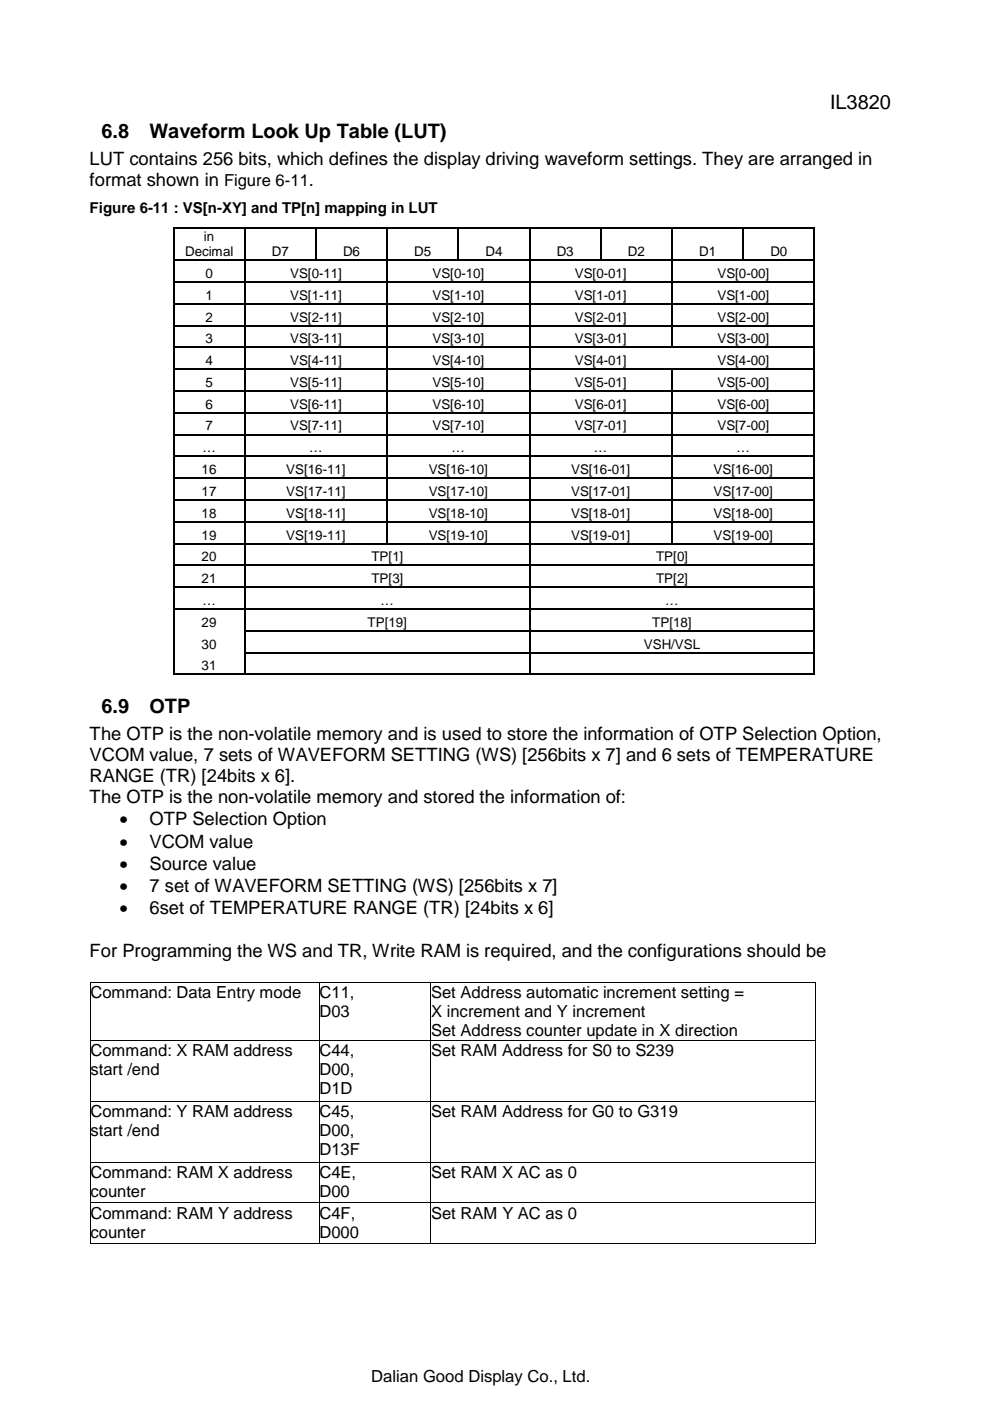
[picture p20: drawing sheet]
<svg xmlns="http://www.w3.org/2000/svg" width="210mm" height="297mm" viewBox="0 0 210 297" stroke-linecap="round" stroke-linejoin="round" font-family="sans-serif">
<defs><g id="words">
<g font-size="4.2">
<text x="176" y="23.2">IL3820</text>
<text x="21.5" y="29.3">6.8</text>
<text x="31.7" y="29.3">Waveform Look Up Table (LUT)</text>
<text x="21.5" y="151.3">6.9</text>
<text x="31.7" y="151.3">OTP</text>
</g>
<g font-size="3.9">
<text x="19" y="34.9">LUT contains 256 bits, which defines the display driving waveform settings. They are arranged in</text>
<text x="19" y="39.4">format shown in Figure 6-11.</text>
<text x="19" y="156.9">The OTP is the non-volatile memory and is used to store the information of OTP Selection Option,</text>
<text x="19" y="161.4">VCOM value, 7 sets of WAVEFORM SETTING (WS) [256bits x 7] and 6 sets of TEMPERATURE</text>
<text x="19" y="165.8">RANGE (TR) [24bits x 6].</text>
<text x="19" y="170.3">The OTP is the non-volatile memory and stored the information of:</text>
<text x="25.4" y="175">•</text>
<text x="25.4" y="179.7">•</text>
<text x="31.7" y="175">OTP Selection Option</text>
<text x="31.7" y="179.7">VCOM value</text>
<text x="25.4" y="184.4">•</text>
<text x="31.7" y="184.4">Source value</text>
<text x="25.4" y="189.2">•</text>
<text x="31.7" y="189.2">7 set of WAVEFORM SETTING (WS) [256bits x 7]</text>
<text x="25.4" y="193.9">•</text>
<text x="31.7" y="193.9">6set of TEMPERATURE RANGE (TR) [24bits x 6]</text>
<text x="19" y="202.8">For Programming the WS and TR, Write RAM is required, and the configurations should be</text>
</g>
<g font-size="3.5">
<text x="19.2" y="211.6">Command: Data Entry mode</text>
<text x="67.7" y="215.6">D03</text>
<text x="67.7" y="211.6">C11,</text>
<text x="91.4" y="211.6">Set Address automatic increment setting =</text>
<text x="91.4" y="215.6">X increment and Y increment</text>
<text x="91.4" y="219.7">Set Address counter update in X direction</text>
<text x="19.2" y="223.9">Command: X RAM address</text>
<text x="67.7" y="223.9">C44,</text>
<text x="91.4" y="223.9">Set RAM Address for S0 to S239</text>
<text x="19.2" y="228">start /end</text>
<text x="67.7" y="228">D00,</text>
<text x="67.7" y="232">D1D</text>
<text x="19.2" y="236.8">Command: Y RAM address</text>
<text x="67.7" y="236.8">C45,</text>
<text x="91.4" y="236.8">Set RAM Address for G0 to G319</text>
<text x="19.2" y="240.9">start /end</text>
<text x="67.7" y="240.9">D00,</text>
<text x="67.7" y="244.9">D13F</text>
<text x="19.2" y="249.7">Command: RAM X address</text>
<text x="67.7" y="249.7">C4E,</text>
<text x="91.4" y="249.7">Set RAM X AC as 0</text>
<text x="19.2" y="253.8">counter</text>
<text x="67.7" y="253.8">D00</text>
<text x="19.2" y="258.4">Command: RAM Y address</text>
<text x="19.2" y="262.4">counter</text>
<text x="67.7" y="258.4">C4F,</text>
<text x="67.7" y="262.4">D000</text>
<text x="91.4" y="258.4">Set RAM Y AC as 0</text>
<text x="78.7" y="293">Dalian Good Display Co., Ltd.</text>
</g>
<text font-size="3.2" x="19" y="45.3">Figure 6-11 : VS[n-XY] and TP[n] mapping in LUT</text>
<g font-size="2.8">
<text x="43.2" y="51.1">in</text>
<text x="39.2" y="54.3">Decimal</text>
<text x="43.6" y="58.9">0</text>
<text x="57.7" y="54.3">D7</text>
<text x="61.5" y="58.9">VS[0-11]</text>
<text x="72.7" y="54.3">D6</text>
<text x="87.8" y="54.3">D5</text>
<text x="91.7" y="58.9">VS[0-10]</text>
<text x="103" y="54.3">D4</text>
<text x="118" y="54.3">D3</text>
<text x="121.9" y="58.9">VS[0-01]</text>
<text x="133.1" y="54.3">D2</text>
<text x="148.3" y="54.3">D1</text>
<text x="152.1" y="58.9">VS[0-00]</text>
<text x="163.3" y="54.3">D0</text>
<text x="43.6" y="63.5">1</text>
<text x="61.5" y="63.5">VS[1-11]</text>
<text x="91.7" y="63.5">VS[1-10]</text>
<text x="121.9" y="63.5">VS[1-01]</text>
<text x="152.1" y="63.5">VS[1-00]</text>
<text x="43.6" y="68.2">2</text>
<text x="61.5" y="68.2">VS[2-11]</text>
<text x="91.7" y="68.2">VS[2-10]</text>
<text x="121.9" y="68.2">VS[2-01]</text>
<text x="152.1" y="68.2">VS[2-00]</text>
<text x="43.6" y="72.8">3</text>
<text x="43.6" y="77.4">4</text>
<text x="61.5" y="72.8">VS[3-11]</text>
<text x="61.5" y="77.4">VS[4-11]</text>
<text x="91.7" y="72.8">VS[3-10]</text>
<text x="91.7" y="77.4">VS[4-10]</text>
<text x="121.9" y="72.8">VS[3-01]</text>
<text x="121.9" y="77.4">VS[4-01]</text>
<text x="152.1" y="72.8">VS[3-00]</text>
<text x="152.1" y="77.4">VS[4-00]</text>
<text x="43.6" y="82">5</text>
<text x="61.5" y="82">VS[5-11]</text>
<text x="91.7" y="82">VS[5-10]</text>
<text x="121.9" y="82">VS[5-01]</text>
<text x="152.1" y="82">VS[5-00]</text>
<text x="43.6" y="86.7">6</text>
<text x="61.5" y="86.7">VS[6-11]</text>
<text x="91.7" y="86.7">VS[6-10]</text>
<text x="121.9" y="86.7">VS[6-01]</text>
<text x="152.1" y="86.7">VS[6-00]</text>
<text x="42.9" y="95.9">…</text>
<text x="43.6" y="91.3">7</text>
<text x="61.5" y="91.3">VS[7-11]</text>
<text x="65.6" y="95.9">…</text>
<text x="91.7" y="91.3">VS[7-10]</text>
<text x="95.8" y="95.9">…</text>
<text x="121.9" y="91.3">VS[7-01]</text>
<text x="125.9" y="95.9">…</text>
<text x="152.1" y="91.3">VS[7-00]</text>
<text x="156.2" y="95.9">…</text>
<text x="42.8" y="100.5">16</text>
<text x="60.7" y="100.5">VS[16-11]</text>
<text x="90.9" y="100.5">VS[16-10]</text>
<text x="121.1" y="100.5">VS[16-01]</text>
<text x="151.3" y="100.5">VS[16-00]</text>
<text x="42.8" y="105.2">17</text>
<text x="60.7" y="105.2">VS[17-11]</text>
<text x="90.9" y="105.2">VS[17-10]</text>
<text x="121.1" y="105.2">VS[17-01]</text>
<text x="151.3" y="105.2">VS[17-00]</text>
<text x="42.8" y="109.8">18</text>
<text x="60.7" y="109.8">VS[18-11]</text>
<text x="90.9" y="109.8">VS[18-10]</text>
<text x="121.1" y="109.8">VS[18-01]</text>
<text x="151.3" y="109.8">VS[18-00]</text>
<text x="42.8" y="114.4">19</text>
<text x="42.8" y="119">20</text>
<text x="60.7" y="114.4">VS[19-11]</text>
<text x="78.7" y="119">TP[1]</text>
<text x="90.9" y="114.4">VS[19-10]</text>
<text x="121.1" y="114.4">VS[19-01]</text>
<text x="139.1" y="119">TP[0]</text>
<text x="151.3" y="114.4">VS[19-00]</text>
<text x="42.8" y="123.7">21</text>
<text x="78.7" y="123.7">TP[3]</text>
<text x="139.1" y="123.7">TP[2]</text>
<text x="42.9" y="128.3">…</text>
<text x="80.7" y="128.3">…</text>
<text x="141.1" y="128.3">…</text>
<text x="42.8" y="132.9">29</text>
<text x="42.8" y="137.5">30</text>
<text x="77.9" y="132.9">TP[19]</text>
<text x="136.5" y="137.5">VSH/VSL</text>
<text x="138.3" y="132.9">TP[18]</text>
<text x="42.8" y="142.1">31</text>
</g>
</g></defs>
<g fill="#000">
<path d="M36.6 48.1h.4v.4h-.4zM36.6 55h.4v.3h-.4zM36.6 59.6h.4v.4h-.4zM51.7 48.1h.4v.4h-.4zM51.7 55h.4v.3h-.4zM51.7 59.6h.4v.4h-.4zM66.8 48.1h.4v.4h-.4zM66.8 55h.4v.3h-.4zM81.9 48.1h.4v.4h-.4zM81.9 55h.4v.3h-.4zM81.9 59.6h.4v.4h-.4zM97 48.1h.4v.4h-.4z"/>
<path d="M97 55h.4v.3h-.4zM112.1 48.1h.4v.4h-.4zM112.1 55h.4v.3h-.4zM112.1 59.6h.4v.4h-.4zM127.2 48.1h.3v.4h-.3zM127.2 55h.3v.3h-.3zM142.3 48.1h.4v.4h-.4zM142.3 55h.4v.3h-.4zM142.3 59.6h.4v.4h-.4zM157.4 48.1h.4v.4h-.4zM157.4 55h.4v.3h-.4zM172.5 48.1h.3v.4h-.3z"/>
<path d="M172.5 55h.3v.3h-.3zM172.5 59.6h.3v.4h-.3zM36.6 64.2h.4v.4h-.4zM36.6 68.8h.4v.4h-.4zM36.6 73.5h.4v.3h-.4zM36.6 78.1h.4v.4h-.4zM51.7 64.2h.4v.4h-.4zM51.7 68.8h.4v.4h-.4zM51.7 73.5h.4v.3h-.4zM51.7 78.1h.4v.4h-.4zM81.9 64.2h.4v.4h-.4zM81.9 68.8h.4v.4h-.4z"/>
<path d="M81.9 73.5h.4v.3h-.4zM81.9 78.1h.4v.4h-.4zM112.1 64.2h.4v.4h-.4zM112.1 68.8h.4v.4h-.4zM112.1 73.5h.4v.3h-.4zM112.1 78.1h.4v.4h-.4zM142.3 64.2h.4v.4h-.4zM142.3 68.8h.4v.4h-.4zM142.3 73.5h.4v.3h-.4zM142.3 78.1h.4v.4h-.4zM172.5 64.2h.3v.4h-.3zM172.5 68.8h.3v.4h-.3z"/>
<path d="M172.5 73.5h.3v.3h-.3zM172.5 78.1h.3v.4h-.3zM36.6 82.7h.4v.4h-.4zM36.6 87.3h.4v.4h-.4zM36.6 92h.4v.3h-.4zM36.6 96.6h.4v.3h-.4zM51.7 82.7h.4v.4h-.4zM51.7 87.3h.4v.4h-.4zM51.7 92h.4v.3h-.4zM51.7 96.6h.4v.3h-.4zM81.9 82.7h.4v.4h-.4zM81.9 87.3h.4v.4h-.4z"/>
<path d="M81.9 92h.4v.3h-.4zM81.9 96.6h.4v.3h-.4zM112.1 82.7h.4v.4h-.4zM112.1 87.3h.4v.4h-.4zM112.1 92h.4v.3h-.4zM112.1 96.6h.4v.3h-.4zM142.3 82.7h.4v.4h-.4zM142.3 87.3h.4v.4h-.4zM142.3 92h.4v.3h-.4zM142.3 96.6h.4v.3h-.4zM172.5 82.7h.3v.4h-.3zM172.5 87.3h.3v.4h-.3z"/>
<path d="M172.5 92h.3v.3h-.3zM172.5 96.6h.3v.3h-.3zM36.6 101.2h.4v.3h-.4zM36.6 105.8h.4v.4h-.4zM36.6 110.5h.4v.3h-.4zM36.6 115.1h.4v.3h-.4zM51.7 101.2h.4v.3h-.4zM51.7 105.8h.4v.4h-.4zM51.7 110.5h.4v.3h-.4zM51.7 115.1h.4v.3h-.4zM81.9 101.2h.4v.3h-.4zM81.9 105.8h.4v.4h-.4z"/>
<path d="M81.9 110.5h.4v.3h-.4zM81.9 115.1h.4v.3h-.4zM112.1 101.2h.4v.3h-.4zM112.1 105.8h.4v.4h-.4zM112.1 110.5h.4v.3h-.4zM112.1 115.1h.4v.3h-.4zM142.3 101.2h.4v.3h-.4zM142.3 105.8h.4v.4h-.4zM142.3 110.5h.4v.3h-.4zM142.3 115.1h.4v.3h-.4zM172.5 101.2h.3v.3h-.3zM172.5 105.8h.3v.4h-.3z"/>
<path d="M172.5 110.5h.3v.3h-.3zM172.5 115.1h.3v.3h-.3zM36.6 119.7h.4v.3h-.4zM36.6 124.3h.4v.3h-.4zM36.6 128.9h.4v.4h-.4zM36.6 133.6h.4v.3h-.4zM36.6 138.2h.4v.3h-.4zM51.7 119.7h.4v.3h-.4zM51.7 124.3h.4v.3h-.4zM51.7 128.9h.4v.4h-.4zM51.7 133.6h.4v.3h-.4zM51.7 138.2h.4v.3h-.4z"/>
<path d="M112.1 119.7h.4v.3h-.4zM112.1 124.3h.4v.3h-.4zM112.1 128.9h.4v.4h-.4zM112.1 133.6h.4v.3h-.4zM112.1 138.2h.4v.3h-.4zM172.5 119.7h.3v.3h-.3zM172.5 124.3h.3v.3h-.3zM172.5 128.9h.3v.4h-.3zM172.5 133.6h.3v.3h-.3zM172.5 138.2h.3v.3h-.3zM36.6 142.8h.4v.3h-.4zM51.7 142.8h.4v.3h-.4z"/>
<path d="M112.1 142.8h.4v.3h-.4zM172.5 142.8h.3v.3h-.3zM19 208.2h.2v.1h-.2zM67.6 208.2h.1v.1h-.1zM91.2 208.2h.2v.1h-.2zM172.8 208.2h.2v.1h-.2zM19 220.5h.2v.2h-.2zM19 233.4h.2v.2h-.2zM67.6 220.5h.1v.2h-.1zM67.6 233.4h.1v.2h-.1zM91.2 220.5h.2v.2h-.2zM91.2 233.4h.2v.2h-.2z"/>
<path d="M172.8 220.5h.2v.2h-.2zM172.8 233.4h.2v.2h-.2zM19 246.3h.2v.2h-.2zM19 254.9h.2v.2h-.2zM67.6 246.3h.1v.2h-.1zM67.6 254.9h.1v.2h-.1zM91.2 246.3h.2v.2h-.2zM91.2 254.9h.2v.2h-.2zM172.8 246.3h.2v.2h-.2zM172.8 254.9h.2v.2h-.2zM19 263.6h.2v.2h-.2zM67.6 263.6h.1v.2h-.1z"/>
<path d="M91.2 263.6h.2v.2h-.2zM172.8 263.6h.2v.2h-.2z"/>
</g>
<g fill="none" stroke="#000" stroke-width=".34">
<path d="M36.8 48.5v6.5M36.8 55.3v4.3M36.8 60v4.2M37 48.3h14.7M37 55.2h14.7M37 59.8h14.7M51.9 48.5v6.5M51.9 55.3v4.3M51.9 60v4.2M52.1 48.3h14.7M52.1 55.2h14.7M52.1 59.8h29.8"/>
<path d="M67 48.5v6.5M67.2 48.3h14.7M67.2 55.2h14.7M82.1 48.5v6.5M82.1 55.3v4.3M82.1 60v4.2M82.3 48.3h14.7M82.3 55.2h14.7M82.3 59.8h29.8M97.2 48.5v6.5M97.4 48.3h14.7M97.4 55.2h14.7"/>
<path d="M112.3 48.5v6.5M112.3 55.3v4.3M112.3 60v4.2M112.5 48.3h14.7M112.5 55.2h14.7M112.5 59.8h29.8M127.4 48.5v6.5M127.5 48.3h14.8M127.5 55.2h14.8M142.5 48.5v6.5M142.5 55.3v4.3M142.5 60v4.2"/>
<path d="M142.7 48.3h14.7M142.7 55.2h14.7M142.7 59.8h29.8M157.6 48.5v6.5M157.8 48.3h14.7M157.8 55.2h14.7M172.7 48.5v6.5M172.7 55.3v4.3M172.7 60v4.2M36.8 64.6v4.2M36.8 69.2v4.3M36.8 73.8v4.3"/>
<path d="M36.8 78.5v4.2M37 64.4h14.7M37 69h14.7M37 73.6h14.7M37 78.3h14.7M51.9 64.6v4.2M51.9 69.2v4.3M51.9 73.8v4.3M51.9 78.5v4.2M52.1 64.4h29.8M52.1 69h29.8M52.1 73.6h29.8"/>
<path d="M52.1 78.3h29.8M82.1 64.6v4.2M82.1 69.2v4.3M82.1 73.8v4.3M82.1 78.5v4.2M82.3 64.4h29.8M82.3 69h29.8M82.3 73.6h29.8M82.3 78.3h29.8M112.3 64.6v4.2M112.3 69.2v4.3M112.3 73.8v4.3"/>
<path d="M112.3 78.5v4.2M112.5 64.4h29.8M112.5 69h29.8M112.5 73.6h29.8M112.5 78.3h29.8M142.5 64.6v4.2M142.5 69.2v4.3M142.5 78.5v4.2M142.7 64.4h29.8M142.7 69h29.8M142.7 73.6h29.8M142.7 78.3h29.8"/>
<path d="M172.7 64.6v4.2M172.7 69.2v4.3M172.7 73.8v4.3M172.7 78.5v4.2M36.8 83.1v4.2M36.8 87.7v4.3M36.8 92.3v4.3M36.8 96.9v4.3M37 82.9h14.7M37 87.5h14.7M37 92.1h14.7M37 96.7h14.7"/>
<path d="M51.9 83.1v4.2M51.9 87.7v4.3M51.9 92.3v4.3M51.9 96.9v4.3M52.1 82.9h29.8M52.1 87.5h29.8M52.1 92.1h29.8M52.1 96.7h29.8M82.1 83.1v4.2M82.1 87.7v4.3M82.1 92.3v4.3M82.1 96.9v4.3"/>
<path d="M82.3 82.9h29.8M82.3 87.5h29.8M82.3 92.1h29.8M82.3 96.7h29.8M112.3 83.1v4.2M112.3 87.7v4.3M112.3 92.3v4.3M112.3 96.9v4.3M112.5 82.9h29.8M112.5 87.5h29.8M112.5 92.1h29.8M112.5 96.7h29.8"/>
<path d="M142.5 83.1v4.2M142.5 87.7v4.3M142.5 92.3v4.3M142.5 96.9v4.3M142.7 82.9h29.8M142.7 87.5h29.8M142.7 92.1h29.8M142.7 96.7h29.8M172.7 83.1v4.2M172.7 87.7v4.3M172.7 92.3v4.3M172.7 96.9v4.3"/>
<path d="M36.8 101.5v4.3M36.8 106.2v4.3M36.8 110.8v4.3M36.8 115.4v4.3M37 101.4h14.7M37 106h14.7M37 110.6h14.7M37 115.2h14.7M37 119.9h14.7M51.9 101.5v4.3M51.9 106.2v4.3M51.9 110.8v4.3"/>
<path d="M51.9 115.4v4.3M52.1 101.4h29.8M52.1 106h29.8M52.1 110.6h29.8M52.1 115.2h29.8M52.1 119.9h60M82.1 101.5v4.3M82.1 106.2v4.3M82.1 110.8v4.3M82.3 101.4h29.8M82.3 106h29.8M82.3 110.6h29.8"/>
<path d="M82.3 115.2h29.8M112.3 101.5v4.3M112.3 106.2v4.3M112.3 110.8v4.3M112.3 115.4v4.3M112.5 101.4h29.8M112.5 106h29.8M112.5 110.6h29.8M112.5 115.2h29.8M112.5 119.9h60M142.5 101.5v4.3M142.5 106.2v4.3"/>
<path d="M142.5 110.8v4.3M142.7 101.4h29.8M142.7 106h29.8M142.7 110.6h29.8M142.7 115.2h29.8M172.7 101.5v4.3M172.7 106.2v4.3M172.7 110.8v4.3M172.7 115.4v4.3M36.8 120v4.3M36.8 124.6v4.3M36.8 129.3v4.3"/>
<path d="M36.8 133.9v4.3M36.8 138.5v4.3M37 124.5h14.7M37 129.1h14.7M51.9 120v4.3M51.9 124.6v4.3M51.9 129.3v4.3M51.9 133.9v4.3M51.9 138.5v4.3M52.1 124.5h60M52.1 129.1h60M52.1 133.7h60"/>
<path d="M52.1 138.4h60M112.3 120v4.3M112.3 124.6v4.3M112.3 129.3v4.3M112.3 133.9v4.3M112.3 138.5v4.3M112.5 124.5h60M112.5 129.1h60M112.5 133.7h60M112.5 138.4h60M172.7 120v4.3M172.7 124.6v4.3"/>
<path d="M172.7 129.3v4.3M172.7 133.9v4.3M172.7 138.5v4.3M37 143h14.7M52.1 143h60M112.5 143h60"/>
</g>
<g fill="none" stroke="#000" stroke-width=".21">
<path d="M19.1 208.3v12.2M19.2 208.2h48.4M67.6 208.3v12.2M67.7 208.2h23.5M91.3 208.3v12.2M91.4 208.2h81.4M172.9 208.3v12.2M19.1 220.7v12.7M19.1 233.6v12.7M19.2 220.6h48.4M19.2 233.5h48.4M67.6 220.7v12.7"/>
<path d="M67.6 233.6v12.7M67.7 220.6h23.5M67.7 233.5h23.5M91.3 220.7v12.7M91.3 233.6v12.7M91.4 220.6h81.4M91.4 233.5h81.4M172.9 220.7v12.7M172.9 233.6v12.7M19.1 246.5v8.4M19.1 255.1v8.5M19.2 246.4h48.4"/>
<path d="M19.2 255h48.4M67.6 246.5v8.4M67.6 255.1v8.5M67.7 246.4h23.5M67.7 255h23.5M91.3 246.5v8.4M91.3 255.1v8.5M91.4 246.4h81.4M91.4 255h81.4M172.9 246.5v8.4M172.9 255.1v8.5M19.2 263.7h48.4"/>
<path d="M67.7 263.7h23.5M91.4 263.7h81.4"/>
</g>
<use href="#words"/>
</svg>
